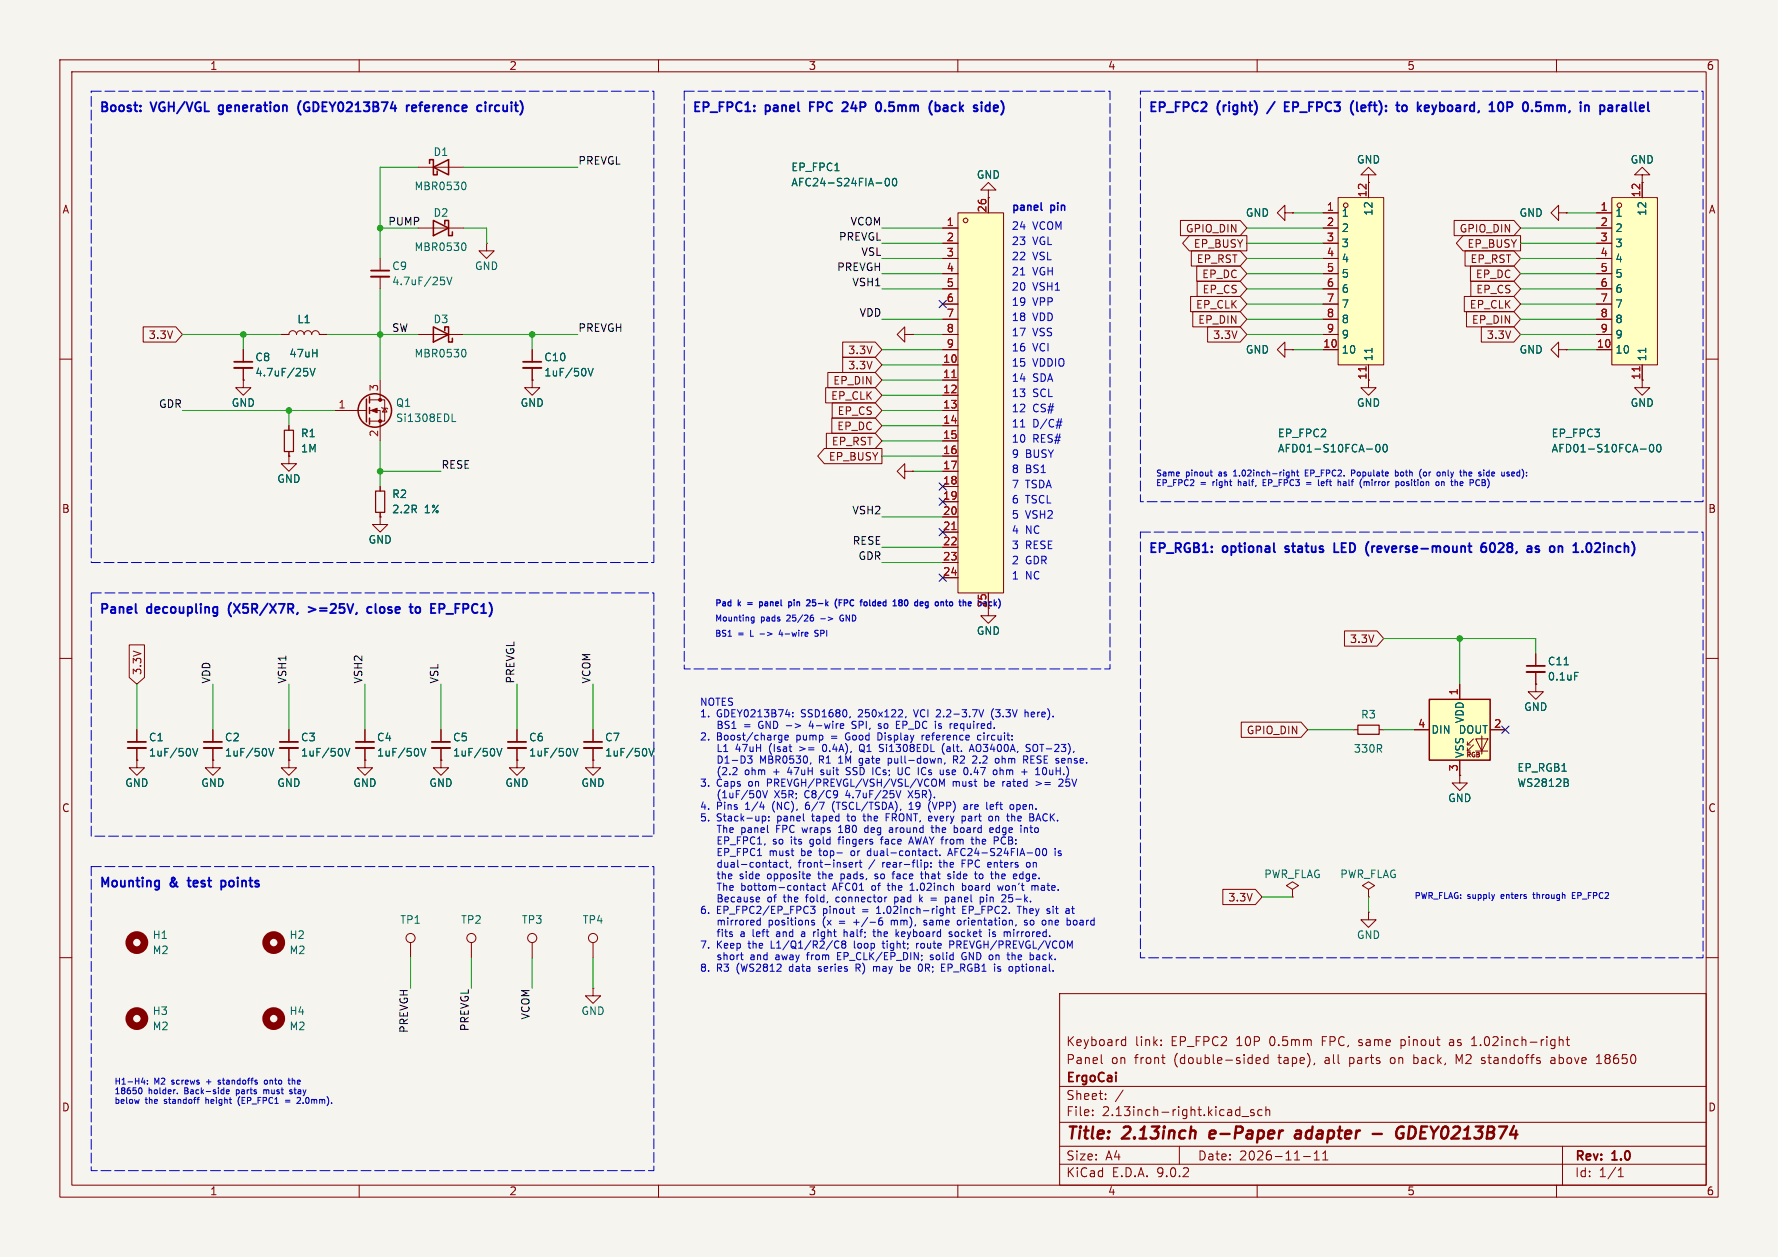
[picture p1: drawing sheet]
<svg xmlns="http://www.w3.org/2000/svg" width="297mm" height="210mm" viewBox="0 0 297 210" stroke-linecap="round" stroke-linejoin="round" font-family="sans-serif">
<defs><g id="words">
<g font-size="2.8" fill="#840000">
<text x="178" y="190.9">Title:</text>
<text x="187.7" y="190.9">2.13inch</text>
<text x="202.9" y="190.9">e-Paper</text>
<text x="218" y="190.9">adapter</text>
<text x="236.5" y="190.9">GDEY0213B74</text>
</g>
<g font-size="2.1" fill="#0000c2">
<text x="16.5" y="18.8">Boost:</text>
<text x="25.4" y="18.8">VGH/VGL</text>
<text x="37.3" y="18.8">generation</text>
<text x="51.1" y="18.8">(GDEY0213B74</text>
<text x="69.8" y="18.8">reference</text>
<text x="82.3" y="18.8">circuit)</text>
<text x="115.6" y="18.8">EP_FPC1:</text>
<text x="127.9" y="18.8">panel</text>
<text x="135.9" y="18.8">FPC</text>
<text x="142.1" y="18.8">24P</text>
<text x="148.3" y="18.8">0.5mm</text>
<text x="157.7" y="18.8">(back</text>
<text x="165.8" y="18.8">side)</text>
<text x="191.8" y="18.8">EP_FPC2</text>
<text x="203.4" y="18.8">(right)</text>
<text x="215.9" y="18.8">EP_FPC3</text>
<text x="227.5" y="18.8">(left):</text>
<text x="235.9" y="18.8">to</text>
<text x="239.9" y="18.8">keyboard,</text>
<text x="252.6" y="18.8">10P</text>
<text x="258.8" y="18.8">0.5mm,</text>
<text x="269" y="18.8">in</text>
<text x="272.8" y="18.8">parallel</text>
<text x="191.8" y="92.5">EP_RGB1:</text>
<text x="204.4" y="92.5">optional</text>
<text x="215.4" y="92.5">status</text>
<text x="224.2" y="92.5">LED</text>
<text x="230.1" y="92.5">(reverse-mount</text>
<text x="250" y="92.5">6028,</text>
<text x="258.3" y="92.5">as</text>
<text x="262.7" y="92.5">on</text>
<text x="267.2" y="92.5">1.02inch)</text>
<text x="16.5" y="102.6">Panel</text>
<text x="24.7" y="102.6">decoupling</text>
<text x="38.8" y="102.6">(X5R/X7R,</text>
<text x="52.8" y="102.6">&gt;=25V,</text>
<text x="63.3" y="102.6">close</text>
<text x="71.1" y="102.6">to</text>
<text x="75.1" y="102.6">EP_FPC1)</text>
<text x="16.5" y="148.3">Mounting</text>
<text x="28.5" y="148.3">&amp;</text>
<text x="32.2" y="148.3">test</text>
<text x="38.2" y="148.3">points</text>
</g>
<g font-size="2.1" fill="#840000">
<text x="178" y="178">Panel</text>
<text x="178" y="175">Keyboard</text>
<text x="185.6" y="178">on</text>
<text x="189.6" y="175">link:</text>
<text x="189.6" y="178">front</text>
<text x="195.7" y="175">EP_FPC2</text>
<text x="196.3" y="178">(double-sided</text>
<text x="206.7" y="175">10P</text>
<text x="212.3" y="175">0.5mm</text>
<text x="213.8" y="178">tape),</text>
<text x="221.2" y="175">FPC,</text>
<text x="221.7" y="178">all</text>
<text x="225.9" y="178">parts</text>
<text x="227.5" y="175">same</text>
<text x="233" y="178">on</text>
<text x="234.7" y="175">pinout</text>
<text x="237" y="178">back,</text>
<text x="243" y="175">as</text>
<text x="244.2" y="178">M2</text>
<text x="246.8" y="175">1.02inch-right</text>
<text x="248.6" y="178">standoffs</text>
<text x="260.4" y="178">above</text>
<text x="268.2" y="178">18650</text>
<text x="178" y="184">Sheet:</text>
<text x="178" y="181.2">ErgoCai</text>
<text x="178" y="186.7">File:</text>
<text x="184.1" y="186.7">2.13inch-right.kicad_sch</text>
<text x="178" y="196.9">KiCad</text>
<text x="178" y="194.1">Size:</text>
<text x="184.7" y="194.1">A4</text>
<text x="185.7" y="196.9">E.D.A.</text>
<text x="193.3" y="196.9">9.0.2</text>
<text x="200" y="194.1">Date:</text>
<text x="207" y="194.1">2026-11-11</text>
<text x="263" y="194.3">Rev:</text>
<text x="263" y="196.9">Id:</text>
<text x="267.1" y="196.9">1/1</text>
<text x="269.4" y="194.3">1.0</text>
</g>
<g font-size="1.8" fill="#840000">
<text x="35" y="11.9">1</text>
<text x="85" y="11.9">2</text>
<text x="135" y="11.9">3</text>
<text x="185" y="11.9">4</text>
<text x="235" y="11.9">5</text>
<text x="285" y="11.9">6</text>
<text x="10.3" y="35.9">A</text>
<text x="285.3" y="35.9">A</text>
<text x="198" y="39.1">GPIO_DIN</text>
<text x="199.3" y="41.6">EP_BUSY</text>
<text x="243.7" y="39.1">GPIO_DIN</text>
<text x="245" y="41.6">EP_BUSY</text>
<text x="199.8" y="44.1">EP_RST</text>
<text x="200.7" y="46.7">EP_DC</text>
<text x="245.5" y="44.1">EP_RST</text>
<text x="246.4" y="46.7">EP_DC</text>
<text x="199.7" y="51.8">EP_CLK</text>
<text x="200.8" y="49.2">EP_CS</text>
<text x="245.4" y="51.8">EP_CLK</text>
<text x="246.5" y="49.2">EP_CS</text>
<text x="24.7" y="56.8">3.3V</text>
<text x="141.6" y="59.4">3.3V</text>
<text x="200.1" y="54.3">EP_DIN</text>
<text x="202.5" y="56.8">3.3V</text>
<text x="245.8" y="54.3">EP_DIN</text>
<text x="248.3" y="56.8">3.3V</text>
<text x="139.1" y="64.5">EP_DIN</text>
<text x="141.6" y="61.9">3.3V</text>
<text x="228.3" y="63.5" transform="rotate(-90 228.3 63.5)">11</text>
<text x="274.1" y="63.5" transform="rotate(-90 274.1 63.5)">11</text>
<text x="138.7" y="67">EP_CLK</text>
<text x="139.8" y="69.5">EP_CS</text>
<text x="138.4" y="77.2">EP_BUSY</text>
<text x="138.9" y="74.6">EP_RST</text>
<text x="139.8" y="72.1">EP_DC</text>
<text x="10.3" y="85.9">B</text>
<text x="285.3" y="85.9">B</text>
<text x="225.4" y="107.6">3.3V</text>
<text x="23.8" y="112.9" transform="rotate(-90 23.8 112.9)">3.3V</text>
<text x="208.2" y="122.9">GPIO_DIN</text>
<text x="10.3" y="135.9">C</text>
<text x="285.3" y="135.9">C</text>
<text x="205.1" y="150.8">3.3V</text>
<text x="10.3" y="185.9">D</text>
<text x="285.3" y="185.9">D</text>
<text x="35" y="199.9">1</text>
<text x="85" y="199.9">2</text>
<text x="135" y="199.9">3</text>
<text x="185" y="199.9">4</text>
<text x="235" y="199.9">5</text>
<text x="285" y="199.9">6</text>
</g>
<g font-size="1.8" fill="#006464">
<text x="72.3" y="26.3">D1</text>
<text x="132.1" y="28.8">EP_FPC1</text>
<text x="226.6" y="27.5">GND</text>
<text x="272.3" y="27.5">GND</text>
<text x="69.1" y="32">MBR0530</text>
<text x="132.1" y="31.3">AFC24-S24FIA-00</text>
<text x="163.1" y="30.1">GND</text>
<text x="72.3" y="36.4">D2</text>
<text x="208" y="36.4">GND</text>
<text x="224" y="36.4">1</text>
<text x="224" y="39">2</text>
<text x="224" y="41.5">3</text>
<text x="229.5" y="36.2" transform="rotate(-90 229.5 36.2)">12</text>
<text x="253.7" y="36.4">GND</text>
<text x="269.7" y="36.4">1</text>
<text x="269.7" y="39">2</text>
<text x="269.7" y="41.5">3</text>
<text x="275.2" y="36.2" transform="rotate(-90 275.2 36.2)">12</text>
<text x="65.4" y="45.3">C9</text>
<text x="65.4" y="47.9">4.7uF/25V</text>
<text x="69.1" y="42.1">MBR0530</text>
<text x="79.2" y="45.3">GND</text>
<text x="224" y="44">4</text>
<text x="224" y="46.6">5</text>
<text x="269.7" y="44">4</text>
<text x="269.7" y="46.6">5</text>
<text x="224" y="49.1">6</text>
<text x="224" y="51.7">7</text>
<text x="269.7" y="49.1">6</text>
<text x="269.7" y="51.7">7</text>
<text x="48.2" y="59.9">47uH</text>
<text x="49.6" y="54.2">L1</text>
<text x="69.1" y="59.9">MBR0530</text>
<text x="72.3" y="54.2">D3</text>
<text x="208" y="59.3">GND</text>
<text x="224" y="54.2">8</text>
<text x="224" y="56.7">9</text>
<text x="224" y="59.3">10</text>
<text x="253.7" y="59.3">GND</text>
<text x="269.7" y="54.2">8</text>
<text x="269.7" y="56.7">9</text>
<text x="269.7" y="59.3">10</text>
<text x="42.6" y="60.6">C8</text>
<text x="42.6" y="63.1">4.7uF/25V</text>
<text x="90.8" y="60.6">C10</text>
<text x="90.8" y="63.1">1uF/50V</text>
<text x="229.5" y="60.5" transform="rotate(-90 229.5 60.5)">11</text>
<text x="275.2" y="60.5" transform="rotate(-90 275.2 60.5)">11</text>
<text x="38.6" y="68.2">GND</text>
<text x="66" y="68.2">Q1</text>
<text x="66" y="70.7">Si1308EDL</text>
<text x="86.9" y="68.2">GND</text>
<text x="226.6" y="68.2">GND</text>
<text x="272.3" y="68.2">GND</text>
<text x="50.2" y="73.3">R1</text>
<text x="50.2" y="75.8">1M</text>
<text x="213.4" y="73.3">EP_FPC2</text>
<text x="213.4" y="75.8">AFD01-S10FCA-00</text>
<text x="259.1" y="73.3">EP_FPC3</text>
<text x="259.1" y="75.8">AFD01-S10FCA-00</text>
<text x="46.2" y="80.9">GND</text>
<text x="65.4" y="83.4">R2</text>
<text x="65.4" y="86">2.2R</text>
<text x="70.9" y="86">1%</text>
<text x="61.5" y="91">GND</text>
<text x="163.1" y="106.3">GND</text>
<text x="258.5" y="111.4">C11</text>
<text x="258.5" y="113.9">0.1uF</text>
<text x="254.5" y="119">GND</text>
<text x="24.8" y="124.1">C1</text>
<text x="37.5" y="124.1">C2</text>
<text x="50.2" y="124.1">C3</text>
<text x="62.9" y="124.1">C4</text>
<text x="75.6" y="124.1">C5</text>
<text x="88.3" y="124.1">C6</text>
<text x="101" y="124.1">C7</text>
<text x="226" y="126">330R</text>
<text x="227.3" y="120.2">R3</text>
<text x="239" y="122.8">DIN</text>
<text x="243.6" y="122.8">DOUT</text>
<text x="244.7" y="120.9" transform="rotate(-90 244.7 120.9)">VDD</text>
<text x="20.8" y="131.7">GND</text>
<text x="24.8" y="126.6">1uF/50V</text>
<text x="33.5" y="131.7">GND</text>
<text x="37.5" y="126.6">1uF/50V</text>
<text x="46.2" y="131.7">GND</text>
<text x="50.2" y="126.6">1uF/50V</text>
<text x="58.9" y="131.7">GND</text>
<text x="62.9" y="126.6">1uF/50V</text>
<text x="71.6" y="131.7">GND</text>
<text x="75.6" y="126.6">1uF/50V</text>
<text x="84.3" y="131.7">GND</text>
<text x="88.3" y="126.6">1uF/50V</text>
<text x="97" y="131.7">GND</text>
<text x="101" y="126.6">1uF/50V</text>
<text x="244.7" y="126.7" transform="rotate(-90 244.7 126.7)">VSS</text>
<text x="253.4" y="129.1">EP_RGB1</text>
<text x="253.4" y="131.7">WS2812B</text>
<text x="241.8" y="134.2">GND</text>
<text x="211.1" y="146.9">PWR_FLAG</text>
<text x="223.8" y="146.9">PWR_FLAG</text>
<text x="66.8" y="154.5">TP1</text>
<text x="76.9" y="154.5">TP2</text>
<text x="87.1" y="154.5">TP3</text>
<text x="97.2" y="154.5">TP4</text>
<text x="25.4" y="159.6">M2</text>
<text x="25.4" y="157.1">H1</text>
<text x="48.3" y="159.6">M2</text>
<text x="48.3" y="157.1">H2</text>
<text x="226.6" y="157.1">GND</text>
<text x="25.4" y="172.3">M2</text>
<text x="25.4" y="169.8">H3</text>
<text x="48.3" y="172.3">M2</text>
<text x="48.3" y="169.8">H4</text>
<text x="97" y="169.8">GND</text>
</g>
<g font-size="1.8" fill="#0f0f0f">
<text x="96.5" y="27.6">PREVGL</text>
<text x="64.8" y="37.8">PUMP</text>
<text x="140" y="40.3">PREVGL</text>
<text x="142" y="37.8">VCOM</text>
<text x="139.7" y="45.4">PREVGH</text>
<text x="142.3" y="47.9">VSH1</text>
<text x="143.8" y="42.8">VSL</text>
<text x="143.5" y="53">VDD</text>
<text x="65.4" y="55.5">SW</text>
<text x="96.5" y="55.5">PREVGH</text>
<text x="26.5" y="68.2">GDR</text>
<text x="73.7" y="78.4">RESE</text>
<text x="142.3" y="86">VSH2</text>
<text x="142.3" y="91.1">RESE</text>
<text x="143.3" y="93.6">GDR</text>
<text x="35.2" y="114.3" transform="rotate(-90 35.2 114.3)">VDD</text>
<text x="47.9" y="114.3" transform="rotate(-90 47.9 114.3)">VSH1</text>
<text x="60.6" y="114.3" transform="rotate(-90 60.6 114.3)">VSH2</text>
<text x="73.3" y="114.3" transform="rotate(-90 73.3 114.3)">VSL</text>
<text x="86" y="114.3" transform="rotate(-90 86 114.3)">PREVGL</text>
<text x="98.7" y="114.3" transform="rotate(-90 98.7 114.3)">VCOM</text>
<text x="68.2" y="172.7" transform="rotate(-90 68.2 172.7)">PREVGH</text>
<text x="78.4" y="172.4" transform="rotate(-90 78.4 172.4)">PREVGL</text>
<text x="88.6" y="170.4" transform="rotate(-90 88.6 170.4)">VCOM</text>
</g>
<g font-size="1.8" fill="#a90000">
<text x="164.8" y="35.6" transform="rotate(-90 164.8 35.6)">26</text>
<text x="221.5" y="35.3">1</text>
<text x="228.3" y="33.1" transform="rotate(-90 228.3 33.1)">12</text>
<text x="267.3" y="35.3">1</text>
<text x="274.1" y="33.1" transform="rotate(-90 274.1 33.1)">12</text>
<text x="158" y="37.8">1</text>
<text x="158" y="40.4">2</text>
<text x="221.5" y="37.8">2</text>
<text x="221.5" y="40.4">3</text>
<text x="267.3" y="37.8">2</text>
<text x="267.3" y="40.4">3</text>
<text x="158" y="42.9">3</text>
<text x="158" y="45.5">4</text>
<text x="221.5" y="42.9">4</text>
<text x="221.5" y="45.5">5</text>
<text x="267.3" y="42.9">4</text>
<text x="267.3" y="45.5">5</text>
<text x="158" y="48">5</text>
<text x="158" y="50.5">6</text>
<text x="158" y="53.1">7</text>
<text x="221.5" y="48">6</text>
<text x="221.5" y="50.5">7</text>
<text x="221.5" y="53.1">8</text>
<text x="267.3" y="48">6</text>
<text x="267.3" y="50.5">7</text>
<text x="267.3" y="53.1">8</text>
<text x="158" y="55.6">8</text>
<text x="158" y="58.2">9</text>
<text x="220.9" y="58.2">10</text>
<text x="221.5" y="55.6">9</text>
<text x="266.7" y="58.2">10</text>
<text x="267.3" y="55.6">9</text>
<text x="63.2" y="65.5" transform="rotate(-90 63.2 65.5)">3</text>
<text x="157.4" y="60.7">10</text>
<text x="157.4" y="63.2">11</text>
<text x="157.4" y="65.8">12</text>
<text x="56.4" y="68.3">1</text>
<text x="157.4" y="68.3">13</text>
<text x="157.4" y="70.9">14</text>
<text x="63.2" y="73.1" transform="rotate(-90 63.2 73.1)">2</text>
<text x="157.4" y="73.4">15</text>
<text x="157.4" y="75.9">16</text>
<text x="157.4" y="78.5">17</text>
<text x="157.4" y="81">18</text>
<text x="157.4" y="83.6">19</text>
<text x="157.4" y="86.1">20</text>
<text x="157.4" y="88.6">21</text>
<text x="157.4" y="91.2">22</text>
<text x="157.4" y="93.7">23</text>
<text x="157.4" y="96.3">24</text>
<text x="164.8" y="101.6" transform="rotate(-90 164.8 101.6)">25</text>
<text x="243.6" y="116.3" transform="rotate(-90 243.6 116.3)">1</text>
<text x="236.8" y="121.7">4</text>
<text x="249.5" y="121.7">2</text>
<text x="243.6" y="129" transform="rotate(-90 243.6 129)">3</text>
</g>
<g font-size="1.8" fill="#0000c2">
<text x="168.9" y="35.3">panel</text>
<text x="175.6" y="35.3">pin</text>
<text x="168.9" y="38.5">24</text>
<text x="168.9" y="41">23</text>
<text x="172.5" y="38.5">VCOM</text>
<text x="172.5" y="41">VGL</text>
<text x="168.9" y="43.6">22</text>
<text x="168.9" y="46.1">21</text>
<text x="172.5" y="43.6">VSL</text>
<text x="172.5" y="46.1">VGH</text>
<text x="168.9" y="48.6">20</text>
<text x="168.9" y="51.2">19</text>
<text x="168.9" y="53.7">18</text>
<text x="172.5" y="48.6">VSH1</text>
<text x="172.5" y="51.2">VPP</text>
<text x="172.5" y="53.7">VDD</text>
<text x="168.9" y="58.8">16</text>
<text x="168.9" y="56.3">17</text>
<text x="172.5" y="58.8">VCI</text>
<text x="172.5" y="56.3">VSS</text>
<text x="168.9" y="61.3">15</text>
<text x="168.9" y="63.9">14</text>
<text x="172.5" y="61.3">VDDIO</text>
<text x="172.5" y="63.9">SDA</text>
<text x="168.9" y="66.4">13</text>
<text x="168.9" y="69">12</text>
<text x="168.9" y="71.5">11</text>
<text x="172.5" y="66.4">SCL</text>
<text x="172.5" y="69">CS#</text>
<text x="172.5" y="71.5">D/C#</text>
<text x="168.9" y="76.6">9</text>
<text x="168.9" y="74">10</text>
<text x="171.3" y="76.6">BUSY</text>
<text x="172.5" y="74">RES#</text>
<text x="168.9" y="81.7">7</text>
<text x="168.9" y="79.1">8</text>
<text x="171.3" y="81.7">TSDA</text>
<text x="171.3" y="79.1">BS1</text>
<text x="168.9" y="84.2">6</text>
<text x="168.9" y="86.7">5</text>
<text x="168.9" y="89.3">4</text>
<text x="171.3" y="84.2">TSCL</text>
<text x="171.3" y="86.7">VSH2</text>
<text x="171.3" y="89.3">NC</text>
<text x="168.9" y="91.8">3</text>
<text x="168.9" y="94.4">2</text>
<text x="171.3" y="91.8">RESE</text>
<text x="171.3" y="94.4">GDR</text>
<text x="168.9" y="96.9">1</text>
<text x="171.3" y="96.9">NC</text>
</g>
<g font-size="1.7" fill="#0000c2">
<text x="116.8" y="118.2">NOTES</text>
<text x="116.8" y="120.2">1.</text>
<text x="116.8" y="124">2.</text>
<text x="119.7" y="120.2">GDEY0213B74:</text>
<text x="119.7" y="124">Boost/charge</text>
<text x="120.2" y="122.1">BS1</text>
<text x="120.2" y="126">L1</text>
<text x="123.5" y="126">47uH</text>
<text x="124.9" y="122.1">=</text>
<text x="127.5" y="122.1">GND -&gt;</text>
<text x="129.2" y="126">(Isat</text>
<text x="133.2" y="124">pump</text>
<text x="134" y="120.2">SSD1680,</text>
<text x="134.5" y="126">&gt;=</text>
<text x="136.4" y="122.1">4-wire</text>
<text x="138.6" y="126">0.4A),</text>
<text x="139.1" y="124">=</text>
<text x="141.8" y="124">Good</text>
<text x="143.7" y="122.1">SPI,</text>
<text x="143.7" y="120.2">250x122,</text>
<text x="145" y="126">Q1</text>
<text x="147.4" y="124">Display</text>
<text x="148.3" y="122.1">so</text>
<text x="148.5" y="126">Si1308EDL</text>
<text x="151.5" y="122.1">EP_DC is</text>
<text x="153.3" y="120.2">VCI 2.2-3.7V</text>
<text x="154.9" y="124">reference</text>
<text x="159.2" y="126">(alt.</text>
<text x="160.9" y="122.1">required.</text>
<text x="164.1" y="126">AO3400A,</text>
<text x="164.5" y="124">circuit:</text>
<text x="166.5" y="120.2">(3.3V</text>
<text x="172.4" y="120.2">here).</text>
<text x="173.7" y="126">SOT-23),</text>
<text x="116.8" y="131.8">3.</text>
<text x="119.7" y="131.8">Caps</text>
<text x="120.2" y="127.9">D1-D3</text>
<text x="120.2" y="129.8">(2.2</text>
<text x="125" y="129.8">ohm</text>
<text x="125.2" y="131.8">on</text>
<text x="127.5" y="127.9">MBR0530,</text>
<text x="128.5" y="131.8">PREVGH/PREVGL/VSH/VSL/VCOM</text>
<text x="129.9" y="129.8">+</text>
<text x="132.5" y="129.8">47uH</text>
<text x="137.6" y="127.9">R1</text>
<text x="138.3" y="129.8">suit</text>
<text x="141.1" y="127.9">1M</text>
<text x="142.7" y="129.8">SSD</text>
<text x="144.7" y="127.9">gate</text>
<text x="147.4" y="129.8">ICs;</text>
<text x="149.7" y="127.9">pull-down,</text>
<text x="151.8" y="129.8">UC</text>
<text x="155.4" y="129.8">ICs</text>
<text x="159.3" y="129.8">use</text>
<text x="159.7" y="131.8">must</text>
<text x="160.9" y="127.9">R2</text>
<text x="163.5" y="129.8">0.47</text>
<text x="164.3" y="127.9">2.2</text>
<text x="165.2" y="131.8">be</text>
<text x="168.3" y="127.9">ohm</text>
<text x="168.4" y="131.8">rated</text>
<text x="168.6" y="129.8">ohm</text>
<text x="173.2" y="127.9">RESE sense.</text>
<text x="173.5" y="129.8">+</text>
<text x="174.2" y="131.8">&gt;=</text>
<text x="176.1" y="129.8">10uH.)</text>
<text x="178.3" y="131.8">25V</text>
<text x="116.8" y="135.6">4.</text>
<text x="116.8" y="137.6">5.</text>
<text x="119.7" y="135.6">Pins</text>
<text x="119.7" y="137.6">Stack-up:</text>
<text x="120.2" y="133.7">(1uF/50V</text>
<text x="124.6" y="135.6">1/4</text>
<text x="129.3" y="135.6">(NC),</text>
<text x="130" y="137.6">panel</text>
<text x="130" y="133.7">X5R;</text>
<text x="135.1" y="135.6">6/7</text>
<text x="135.2" y="133.7">C8/C9</text>
<text x="136" y="137.6">taped</text>
<text x="139.8" y="135.6">(TSCL/TSDA),</text>
<text x="142.1" y="137.6">to</text>
<text x="142.3" y="133.7">4.7uF/25V</text>
<text x="145" y="137.6">the</text>
<text x="148.9" y="137.6">FRONT, every</text>
<text x="152.8" y="135.6">19</text>
<text x="152.9" y="133.7">X5R).</text>
<text x="156.2" y="135.6">(VPP)</text>
<text x="162.1" y="137.6">part</text>
<text x="162.4" y="135.6">are</text>
<text x="166.4" y="135.6">left</text>
<text x="166.8" y="137.6">on</text>
<text x="170.1" y="137.6">the</text>
<text x="170.6" y="135.6">open.</text>
<text x="174" y="137.6">BACK.</text>
<text x="120.2" y="139.5">The</text>
<text x="120.2" y="141.4">EP_FPC1,</text>
<text x="120.2" y="143.4">EP_FPC1</text>
<text x="124.4" y="139.5">panel</text>
<text x="129.1" y="143.4">must</text>
<text x="129.7" y="141.4">so</text>
<text x="130.4" y="139.5">FPC</text>
<text x="132.9" y="141.4">its</text>
<text x="134.6" y="143.4">be</text>
<text x="135" y="139.5">wraps</text>
<text x="136.3" y="141.4">gold</text>
<text x="137.9" y="143.4">top-</text>
<text x="141.3" y="141.4">fingers</text>
<text x="141.3" y="139.5">180</text>
<text x="143.3" y="143.4">or</text>
<text x="145.8" y="139.5">deg</text>
<text x="146.3" y="143.4">dual-contact.</text>
<text x="148.6" y="141.4">face</text>
<text x="150.2" y="139.5">around</text>
<text x="153.5" y="141.4">AWAY from</text>
<text x="157.5" y="139.5">the</text>
<text x="160.1" y="143.4">AFC24-S24FIA-00</text>
<text x="161.4" y="139.5">board</text>
<text x="164.4" y="141.4">the</text>
<text x="167.6" y="139.5">edge</text>
<text x="168.3" y="141.4">PCB:</text>
<text x="173" y="139.5">into</text>
<text x="120.2" y="145.3">dual-contact,</text>
<text x="120.2" y="147.2">the</text>
<text x="120.2" y="149.2">The</text>
<text x="124.2" y="147.2">side</text>
<text x="124.4" y="149.2">bottom-contact</text>
<text x="129" y="147.2">opposite</text>
<text x="134" y="145.3">front-insert</text>
<text x="137.7" y="147.2">the</text>
<text x="139.9" y="149.2">AFC01</text>
<text x="141.6" y="147.2">pads,</text>
<text x="146.6" y="149.2">of</text>
<text x="147.5" y="147.2">so</text>
<text x="148.4" y="145.3">rear-flip:</text>
<text x="149.5" y="149.2">the</text>
<text x="150.7" y="147.2">face</text>
<text x="153.4" y="149.2">1.02inch</text>
<text x="155.7" y="147.2">that</text>
<text x="158.1" y="145.3">the</text>
<text x="160.4" y="147.2">side</text>
<text x="162.1" y="145.3">FPC</text>
<text x="162.3" y="149.2">board</text>
<text x="165.2" y="147.2">to</text>
<text x="166.6" y="145.3">enters</text>
<text x="168.1" y="147.2">the</text>
<text x="168.6" y="149.2">won't</text>
<text x="172" y="147.2">edge.</text>
<text x="173.3" y="145.3">on</text>
<text x="174.4" y="149.2">mate.</text>
<text x="116.8" y="153">6.</text>
<text x="119.7" y="153">EP_FPC2/EP_FPC3</text>
<text x="120.2" y="151.1">Because</text>
<text x="120.2" y="155">mirrored</text>
<text x="128.8" y="151.1">of</text>
<text x="129" y="155">positions</text>
<text x="131.7" y="151.1">the</text>
<text x="135.6" y="151.1">fold,</text>
<text x="137.6" y="153">pinout</text>
<text x="138.2" y="155">(x</text>
<text x="140.8" y="151.1">connector</text>
<text x="143.7" y="155">+/-6</text>
<text x="144.3" y="153">=</text>
<text x="147" y="153">1.02inch-right</text>
<text x="150.2" y="155">mm),</text>
<text x="150.8" y="151.1">pad</text>
<text x="155.2" y="151.1">k</text>
<text x="155.9" y="155">same</text>
<text x="157.3" y="151.1">=</text>
<text x="159.9" y="151.1">panel</text>
<text x="161.5" y="153">EP_FPC2.</text>
<text x="161.8" y="155">orientation,</text>
<text x="166" y="151.1">pin</text>
<text x="169.8" y="151.1">25-k.</text>
<text x="171" y="153">They</text>
<text x="173.2" y="155">so</text>
<text x="176.1" y="153">sit</text>
<text x="176.4" y="155">one</text>
<text x="179.4" y="153">at</text>
<text x="180.7" y="155">board</text>
<text x="116.8" y="158.8">7.</text>
<text x="119.7" y="158.8">Keep</text>
<text x="120.2" y="156.9">fits</text>
<text x="120.2" y="160.7">short</text>
<text x="124.3" y="156.9">a</text>
<text x="125.2" y="158.8">the</text>
<text x="125.9" y="160.7">and</text>
<text x="126.5" y="156.9">left</text>
<text x="129.1" y="158.8">L1/Q1/R2/C8</text>
<text x="130.3" y="160.7">away</text>
<text x="130.7" y="156.9">and</text>
<text x="135" y="156.9">a</text>
<text x="135.8" y="160.7">from</text>
<text x="137.3" y="156.9">right</text>
<text x="141" y="160.7">EP_CLK/EP_DIN;</text>
<text x="142.6" y="156.9">half;</text>
<text x="143.2" y="158.8">loop</text>
<text x="147.8" y="156.9">the</text>
<text x="148.2" y="158.8">tight;</text>
<text x="151.7" y="156.9">keyboard</text>
<text x="154" y="158.8">route</text>
<text x="156.8" y="160.7">solid</text>
<text x="159.8" y="158.8">PREVGH/PREVGL/VCOM</text>
<text x="160.8" y="156.9">socket</text>
<text x="162.3" y="160.7">GND on</text>
<text x="167.7" y="156.9">is</text>
<text x="170.4" y="160.7">the</text>
<text x="170.4" y="156.9">mirrored.</text>
<text x="174.3" y="160.7">back.</text>
<text x="116.8" y="162.7">8.</text>
<text x="119.7" y="162.7">R3</text>
<text x="123.2" y="162.7">(WS2812</text>
<text x="132.2" y="162.7">data</text>
<text x="137.3" y="162.7">series</text>
<text x="143.7" y="162.7">R)</text>
<text x="146.8" y="162.7">may</text>
<text x="151.6" y="162.7">be</text>
<text x="154.8" y="162.7">0R;</text>
<text x="158.9" y="162.7">EP_RGB1</text>
<text x="167.9" y="162.7">is</text>
<text x="170.6" y="162.7">optional.</text>
</g>
<g font-size="1.4" fill="#0000c2">
<text x="193" y="79.9">Same</text>
<text x="193" y="81.6">EP_FPC2</text>
<text x="198.1" y="79.9">pinout</text>
<text x="200.5" y="81.6">=</text>
<text x="202.8" y="81.6">right</text>
<text x="203.8" y="79.9">as</text>
<text x="206.5" y="79.9">1.02inch-right</text>
<text x="207.3" y="81.6">half,</text>
<text x="211.7" y="81.6">EP_FPC3</text>
<text x="218.7" y="79.9">EP_FPC2.</text>
<text x="219.2" y="81.6">=</text>
<text x="221.4" y="81.6">left</text>
<text x="225" y="81.6">half</text>
<text x="226.7" y="79.9">Populate</text>
<text x="228.9" y="81.6">(mirror</text>
<text x="234.3" y="79.9">both</text>
<text x="235.2" y="81.6">position</text>
<text x="238.6" y="79.9">(or</text>
<text x="241.8" y="79.9">only</text>
<text x="242.1" y="81.6">on</text>
<text x="245" y="81.6">the</text>
<text x="245.9" y="79.9">the</text>
<text x="248.3" y="81.6">PCB)</text>
<text x="249.3" y="79.9">side</text>
<text x="253.3" y="79.9">used):</text>
<text x="119.4" y="101.4">Pad</text>
<text x="123.4" y="101.4">k</text>
<text x="125.3" y="101.4">=</text>
<text x="127.7" y="101.4">panel</text>
<text x="133" y="101.4">pin</text>
<text x="136.4" y="101.4">25-k</text>
<text x="141.5" y="101.4">(FPC</text>
<text x="146.2" y="101.4">folded</text>
<text x="152.1" y="101.4">180</text>
<text x="156.1" y="101.4">deg</text>
<text x="159.9" y="101.4">onto</text>
<text x="119.4" y="106.4">BS1</text>
<text x="119.4" y="103.9">Mounting</text>
<text x="123.3" y="106.4">=</text>
<text x="125.6" y="106.4">L</text>
<text x="127.1" y="103.9">pads</text>
<text x="127.4" y="106.4">-&gt;</text>
<text x="130.9" y="106.4">4-wire</text>
<text x="131.7" y="103.9">25/26</text>
<text x="137.1" y="106.4">SPI</text>
<text x="137.5" y="103.9">-&gt;</text>
<text x="141" y="103.9">GND</text>
<text x="236.2" y="150.2">PWR_FLAG: supply</text>
<text x="251" y="150.2">enters</text>
<text x="256.6" y="150.2">through</text>
<text x="263.3" y="150.2">EP_FPC2</text>
<text x="19" y="181.5">H1-H4:</text>
<text x="19" y="183.2">18650</text>
<text x="19" y="184.8">below</text>
<text x="24.3" y="184.8">the</text>
<text x="24.8" y="183.2">holder.</text>
<text x="25.8" y="181.5">M2</text>
<text x="27.7" y="184.8">standoff</text>
<text x="28.9" y="181.5">screws</text>
<text x="31" y="183.2">Back-side</text>
<text x="34.8" y="184.8">height</text>
<text x="34.9" y="181.5">+</text>
<text x="37.2" y="181.5">standoffs</text>
<text x="39.9" y="183.2">parts</text>
<text x="40.5" y="184.8">(EP_FPC1</text>
<text x="44.7" y="183.2">must</text>
<text x="45.1" y="181.5">onto</text>
<text x="49.4" y="183.2">stay</text>
<text x="49.5" y="181.5">the</text>
<text x="50.9" y="184.8">2.0mm).</text>
</g>
<text font-size="1.4" fill="#840000" x="164.4" y="101.4">the</text>
<text font-size="1.1" fill="#840000" x="244.8" y="126.7">RGB</text>
</g></defs>
<path d="M0 0h297v210h-297z" fill="#f5f4ef" stroke="#f5f4ef" stroke-width=".17"/>
<g fill="none" stroke="#840000" stroke-width=".17">
<path d="M10 10h277v190h-277zM12 12h273v186h-273zM60 10v2M110 10v2M160 10v2M210 10v2M260 10v2M214.6 35.6v-1.3l-1.2 1.3 1.2 1.2v-1.2h1.3M215.9 35.6h.1M10 60h2M285 60h2M10 110h2"/>
<path d="M285 110h2M48.3 121.9v2.1M48.3 125v2M61 121.9v2.1M61 125v2M10 160h2M177 166h108v32h-108zM184 176.2v1.3l.2 .2M187.5 174.6h.5M187.5 173.8h.5M188 173.2v1.5M194 174.6v.1"/>
<path d="M194 173.8v.1M194 176.7h.6M194.5 177.7h.1M209.8 177.2l.7-.1v-.3l-.5-.1-.2 .2 .1 .7h.6M211.8 176.8l-.4-.1-.3 .3v.4l.1 .2h.6M211.8 176.2v1.5M232.3 176.8v.8M234 173.7v1.5M234 174.6l.2 .1M234.2 173.7l-.2 .1M236.2 177.6l.4 .1M236.2 176.2v1.5"/>
<path d="M236.6 176.7l-.4 .1M242.6 173.7l-.4 .1M242.7 174.1h-.4a.29 .29 0 0 0-.2 .3 .29 .29 0 0 0 .2 .3h.4M243.7 177.3l-.5-1.1v1.5M245.8 174.7h.9M245.8 173.6l.4-.4v1.5M247.7 176.7l.3 .1M247.7 177.2l.3 .1M248 177.6l-.4 .1M259.1 176.8l.4-.1 .2 .2M259.7 177.1h-.5a.29 .29 0 0 0-.2 .3 .29 .29 0 0 0 .2 .3l.5-.1M260.5 173.8l.2-.1 .3 .1 .1 .9"/>
<path d="M260.5 173.2v1.5M261.6 173.7h.6M261.8 173.2v1.3l.1 .1 .3 .1M266.7 177.7h.8M266.7 176.6l.4-.4v1.5M285 160h2M60 198v2M110 198v2M160 198v2M177 194.5h108M177 191.5h108M177 187.5h108"/>
<path d="M177 181.5h108M182.5 186.3v.1M182.5 185.5v.1M184.7 183.6v.1M184.7 182.8v.1M187.6 182.1l-1.3 2M197 191.5v3M207.5 186.5h1.1M209.5 185.5l-.4-.1-.2 .2 .1 .2 .5 .2v.3h-.6M210 198v2M210.8 185.5l-.4-.1-.3 .3v.4l.1 .2h.6M211.5 185.5l.2-.1 .3 .1 .1 .9"/>
<path d="M211.5 184.9v1.5M217.7 193.2h1.2M219.5 193.8h.9M219.5 192.7l.5-.4v1.5M221 193.8h.8M221 192.7l.4-.4v1.5M260 198v2M261 191.5v6.5M270.3 196.6h.9M270.3 195.5l.4-.4v1.5"/>
</g>
<path d="M202.2 189l-.2 .9 .3 .3M203 189.4l-.9 .1M216.5 189l.2-.1 .6 .1M217.3 189.4h-.7a.4 .4 0 0 0-.3 .4 .4 .4 0 0 0 .2 .4l.7-.1M229.3 189.4h1.5M234.5 188.3a1.02 1.02 0 0 0-1.1 .3 1.02 1.02 0 0 0-.1 1.1 .66 .66 0 0 0 1.1 .3l.1-.6h-.4M235.9 188.2h-.4l-.3 2 .8-.1" fill="none" stroke="#840000" stroke-width=".4"/>
<circle cx="22.9" cy="170.2" r="1.27" fill="none" stroke="#840000" stroke-width="1.3"/>
<path d="M46.7 124h3.1M59.4 124h3.1" fill="none" stroke="#840000" stroke-width=".3"/>
<path d="M46.7 125h3.1M59.4 125h3.1" fill="none" stroke="#840000" stroke-width=".33"/>
<path d="M57.6 125l.4 1.3 .4-1.3M70.3 125l.4 1.3 .4-1.3" fill="none" stroke="#006464" stroke-width=".17"/>
<path d="M223.5 33h7.6v28h-7.6z" fill="#ffffc2"/>
<g fill="none" stroke="#840000" stroke-width=".17">
<path d="M221 35.6h2.5M221 38.1h2.5M223.5 33h7.6v28h-7.6zM228.6 30.5v2.5M260.3 35.6v-1.3l-1.2 1.3 1.2 1.2v-1.2h1.3M261.6 35.6h.1M274.3 29.2h1.3l-1.3-1.3-1.3 1.3h1.3v1.3M274.3 30.5h.1M221 40.6h2.5M221 43.2h2.5M221 45.7h2.5M221 48.3h2.5"/>
<path d="M221 50.8h2.5M221 53.3h2.5M221 55.9h2.5M221 58.4h2.5M260.3 58.4v-1.2l-1.2 1.2 1.2 1.3v-1.3h1.3M261.6 58.4h.1M228.6 61v2.5M274.3 63.5v1.3h1.3l-1.3 1.2-1.3-1.2h1.3"/>
<circle cx="224.8" cy="34.3" r=".38"/>
</g>
<path d="M229.2 58.2v.7M228.3 75h1M229.9 74.4l.2-.2a.68 .68 0 0 1 .4 .7 .68 .68 0 0 1-.4 .6l-.2-.1-.1-.4zM231.1 74.4l.2-.2a.68 .68 0 0 1 .5 .7 .68 .68 0 0 1-.5 .6l-.2-.1-.1-.4z" fill="none" stroke="#006464" stroke-width=".17"/>
<path d="M228.2 61.3v.7" fill="none" stroke="#a90000" stroke-width=".17"/>
<path d="M269.2 33h7.7v28h-7.7z" fill="#ffffc2"/>
<g fill="none" stroke="#840000" stroke-width=".17">
<path d="M228.6 29.2h1.3l-1.3-1.3-1.3 1.3h1.3v1.3M228.6 30.5h.1M266.7 35.6h2.5M266.7 38.1h2.5M269.2 33h7.7v28h-7.7zM274.3 30.5v2.5M266.7 40.6h2.5M266.7 43.2h2.5M266.7 45.7h2.5M266.7 48.3h2.5M266.7 50.8h2.5M266.7 53.3h2.5"/>
<path d="M266.7 55.9h2.5M266.7 58.4h2.5M274.3 61v2.5M256.5 114.3v1.3h1.3l-1.3 1.2-1.2-1.2h1.2M256.5 114.3h.1M256.5 109.2v2.1M256.5 112.3v2M226.1 121.9h.7M230.4 121.9h.7M243.8 129.5v1.3h1.3l-1.3 1.3-1.2-1.3h1.2M243.8 129.5h.1M215.9 148.6l1-.6-1-.7-1 .7 1 .6v1.3"/>
<path d="M215.9 149.9h.1M228.6 152.4v1.3h1.3l-1.3 1.2-1.3-1.2h1.3M228.6 152.4h.1M228.6 148.6l1-.6-1-.7-1 .7 1 .6v1.3M228.6 149.9h.1"/>
<circle cx="270.5" cy="34.3" r=".38"/>
</g>
<path d="M274.9 58.2v.7M274 75h1M275.6 74.4l.2-.2a.68 .68 0 0 1 .5 .7 .68 .68 0 0 1-.5 .6l-.2-.1-.1-.4zM276.9 74.4l.1-.2a.68 .68 0 0 1 .5 .7 .68 .68 0 0 1-.5 .6l-.1-.1-.2-.4zM261.3 111.1h.7M263 112.3h.6" fill="none" stroke="#006464" stroke-width=".17"/>
<path d="M273.9 61.3v.7" fill="none" stroke="#a90000" stroke-width=".17"/>
<path d="M226.8 121.2h3.6v1.5h-3.6z" fill="none" stroke="#840000" stroke-width=".2"/>
<path d="M255 111.3h3.1" fill="none" stroke="#840000" stroke-width=".3"/>
<path d="M255 112.3h3.1" fill="none" stroke="#840000" stroke-width=".33"/>
<path d="M238.8 116.8h10.1v10.2h-10.1z" fill="#ffffc2"/>
<g fill="none" stroke="#840000" stroke-width=".17">
<path d="M165.1 31.8h1.3l-1.3-1.3-1.3 1.3h1.3v1.2M165.1 33h.1M151.1 55.9v-1.3l-1.2 1.3 1.2 1.3v-1.3h1.3M152.4 55.9h.1M151.1 78.7v-1.2l-1.2 1.2 1.2 1.3v-1.3h1.3M152.4 78.7h.1M165.1 101.6v1.3h1.3l-1.3 1.2-1.3-1.2h1.3M243.8 114.3v2.5M236.2 121.9h2.6M243.8 127v2.5M245.1 124.5h.5M245.1 125.5h.5"/>
<path d="M246.1 123.4l-1 1.1v-.5M246.1 124.5l-1 1v-.5M246.5 123.4h2l-1 2.1zM246.5 125.5h2M247.5 122.9v3.1M248.9 121.9h2.6"/>
</g>
<path d="M238.8 116.8h10.1v10.2h-10.1z" fill="none" stroke="#840000" stroke-width=".25"/>
<path d="M261.9 130.8l.1 .2-.1 .3M261.9 130.2v.4" fill="none" stroke="#006464" stroke-width=".17"/>
<path d="M160 35.6h7.6v63.5h-7.6z" fill="#ffffc2"/>
<g fill="none" stroke="#840000" stroke-width=".17">
<path d="M69.8 38.1h7.7M69.8 27.9h7.7M157.5 38.1h2.5M160 35.6h7.6v63.5h-7.6zM165.1 33h.1M165.1 33v2.6M197.2 36.8h10l1.1 1.3-1.1 1.3h-10zM198.7 39.4h9.6v2.5h-9.6l-1.2-1.3zM215.9 35.6h.1M221 38.1h2.5M221 35.6h2.5M228.6 30.5h.1"/>
<path d="M228.6 30.5v2.5M242.9 36.8h10l1.1 1.3-1.1 1.3h-10zM244.4 39.4h9.6v2.5h-9.6l-1.1-1.3zM261.6 35.6h.1M266.7 38.1h2.5M266.7 35.6h2.5M274.3 30.5h.1M274.3 30.5v2.5M23.9 54.6h5.5l1.1 1.3-1.1 1.3h-5.5zM40.6 58.4v2.1M47 55.9h1.3a.64 .64 0 0 1 .6-.7 .64 .64 0 0 1 .6 .7 .64 .64 0 0 1 .7-.7 .64 .64 0 0 1 .6 .7 .64 .64 0 0 1 .6-.7 .64 .64 0 0 1 .7 .7 .64 .64 0 0 1 .6-.7 .64 .64 0 0 1 .6 .7h1.3M63.5 43.2v2"/>
<path d="M63.5 46.2v2.1M69.8 55.9h7.7M81.3 40.6v1.3h1.2l-1.2 1.3-1.3-1.3h1.3M81.3 40.6h.1M88.9 58.4v2.1M140.8 57.1h5.4l1.1 1.3-1.1 1.3h-5.4zM140.8 59.7h5.4l1.1 1.3-1.1 1.2h-5.4zM152.4 55.9h.1M157.5 40.6h2.5M157.5 43.2h2.5M157.5 45.7h2.5M157.5 48.3h2.5"/>
<path d="M157.5 50.8h2.5M157.5 53.3h2.5M157.5 55.9h2.5M157.5 58.4h2.5M198.9 49.5h8.3l1.1 1.3-1.1 1.3h-8.3zM199 41.9h8.2l1.1 1.3-1.1 1.3h-8.2zM199.2 52.1h8l1.1 1.2-1.1 1.3h-8zM199.9 44.4h7.3l1.1 1.3-1.1 1.3h-7.3zM200 47h7.2l1.1 1.3-1.1 1.2h-7.2zM201.7 54.6h5.5l1.1 1.3-1.1 1.3h-5.5zM214.6 58.4v-1.2l-1.2 1.2 1.2 1.3v-1.3h1.3M215.9 58.4h.1"/>
<path d="M221 40.6h2.5M221 43.2h2.5M221 45.7h2.5M221 48.3h2.5M221 50.8h2.5M221 53.3h2.5M221 55.9h2.5M221 58.4h2.5M244.6 49.5h8.3l1.1 1.3-1.1 1.3h-8.3zM244.7 41.9h8.2l1.1 1.3-1.1 1.3h-8.2zM245 52.1h7.9l1.1 1.2-1.1 1.3h-7.9zM245.6 44.4h7.3l1.1 1.3-1.1 1.3h-7.3z"/>
<path d="M245.7 47h7.2l1.1 1.3-1.1 1.2h-7.2zM247.4 54.6h5.5l1.1 1.3-1.1 1.3h-5.5zM261.6 58.4h.1M266.7 40.6h2.5M266.7 43.2h2.5M266.7 45.7h2.5M266.7 48.3h2.5M266.7 50.8h2.5M266.7 53.3h2.5M266.7 55.9h2.5M266.7 58.4h2.5M40.6 63.5v1.3h1.3l-1.3 1.2-1.2-1.2h1.2"/>
<path d="M40.6 63.5h.1M40.6 61.5v2M48.3 76.2v1.3h1.2l-1.2 1.2-1.3-1.2h1.3M48.3 76.2h.1M48.3 71.1v.8M48.3 75.4v.8M55.9 68.6h5.3M61.7 66.8h2.6v3.6h-2.6M61.7 68.6h1.8v5.1M63.5 63.5v3.3M63.8 68.1l.1 .1h.7l.2 .1M64.3 68.2l.3 .6h-.7z"/>
<path d="M88.9 63.5v1.3h1.3l-1.3 1.2-1.3-1.2h1.3M88.9 63.5h.1M88.9 61.5v2M137.7 74.9h9.6v2.6h-9.6l-1.1-1.3zM137.9 64.8h8.3l1.1 1.2-1.1 1.3h-8.3zM138 72.4h8.2l1.1 1.3-1.1 1.2h-8.2zM138.3 62.2h7.9l1.1 1.3-1.1 1.3h-7.9zM138.9 69.8h7.3l1.1 1.3-1.1 1.3h-7.3zM139 67.3h7.2l1.1 1.3-1.1 1.3h-7.2zM152.4 78.7h.1M157.5 61h2.5M157.5 63.5h2.5"/>
<path d="M157.5 66h2.5M157.5 68.6h2.5M157.5 71.1h2.5M157.5 73.7h2.5M157.5 76.2h2.5M157.5 78.7h2.5M228.6 61v3.8h1.3l-1.3 1.2-1.3-1.2h1.3M274.3 61v2.5M63.5 86.4v1.2h1.3l-1.3 1.3-1.3-1.3h1.3M63.5 86.4h.1M63.5 81.3v.7M63.5 85.6v.8"/>
<path d="M157.5 81.3h2.5M157.5 83.8h2.5M157.5 86.4h2.5M157.5 88.9h2.5M157.5 91.4h2.5M157.5 94h2.5M157.5 96.5h2.5M165.1 99.1v2.5M21.6 107.7h2.5v5.5l-1.2 1.1-1.3-1.1zM224.6 105.4h5.4l1.1 1.3-1.1 1.3h-5.4zM243.8 114.3v2.5M256.5 114.3h.1"/>
<path d="M256.5 109.2v2.1M256.5 112.3v2M22.9 127v1.3h1.2l-1.2 1.2-1.3-1.2h1.3M22.9 127h.1M22.9 121.9v2.1M22.9 125v2M35.6 127v1.3h1.2l-1.2 1.2-1.3-1.2h1.3M35.6 127h.1M35.6 121.9v2.1M35.6 125v2M48.3 127v1.3h1.2l-1.2 1.2-1.3-1.2h1.3M48.3 127h.1"/>
<path d="M48.3 121.9v2.1M48.3 125v2M61 127v1.3h1.2l-1.2 1.2-1.3-1.2h1.3M61 127h.1M61 121.9v2.1M61 125v2M73.7 127v1.3h1.2l-1.2 1.2-1.3-1.2h1.3M73.7 127h.1M73.7 121.9v2.1M73.7 125v2M86.4 127v1.3h1.2l-1.2 1.2-1.3-1.2h1.3M86.4 127h.1"/>
<path d="M86.4 121.9v2.1M86.4 125v2M99.1 127v1.3h1.2l-1.2 1.2-1.3-1.2h1.3M99.1 127h.1M99.1 121.9v2.1M99.1 125v2M207.3 120.6h10l1.1 1.3-1.1 1.3h-10zM236.2 121.9h2.6M243.8 129.5h.1M243.8 127v2.5M248.9 121.9h2.6M68.6 157.5v2.5"/>
<path d="M78.7 157.5v2.5M88.9 157.5v2.5M99.1 157.5v2.5M204.3 148.6h5.4l1.1 1.3-1.1 1.2h-5.4zM99.1 165.1v1.3h1.2l-1.2 1.2-1.3-1.2h1.3M99.1 165.1h.1"/>
<circle cx="161.3" cy="36.8" r=".38"/>
<circle cx="68.6" cy="156.7" r=".76"/>
<circle cx="78.7" cy="156.7" r=".76"/>
<circle cx="88.9" cy="156.7" r=".76"/>
<circle cx="99.1" cy="156.7" r=".76"/>
</g>
<path d="M159 63.1h.7M228.2 61.3v.7M273.9 61.3v.7M159 88.5h.7" fill="none" stroke="#a90000" stroke-width=".17"/>
<g fill="none" stroke="#006464" stroke-width=".17">
<path d="M77.5 30.4a.79 .79 0 0 1 0 1.3M146.3 30.6h1M148 29.9l.2-.1a.68 .68 0 0 1 .4 .6 .68 .68 0 0 1-.4 .7l-.2-.2-.1-.3zM149.2 29.9l.2-.1a.68 .68 0 0 1 .4 .6 .68 .68 0 0 1-.4 .7 .84 .84 0 0 1-.2-1.2zM73.6 46.3h.6M74 46.8l.3 .2v.3l-.3 .3M74.6 46.3l.5 1.3 .4-1.3M77.5 58.4a.79 .79 0 0 1 0 1.2M77.5 40.6a.79 .79 0 0 1 0 1.3M229.2 58.2v.7M274.9 58.2v.7M50.8 61.5h.6"/>
<path d="M51.2 62l.2 .3v.3l-.2 .2M51.8 61.5l.4 1.3 .4-1.3M75.5 70.4h.6M98.2 61.5l.5 1.3 .4-1.3M228.3 75h1M229.9 74.4l.2-.2a.68 .68 0 0 1 .4 .7 .68 .68 0 0 1-.4 .6l-.2-.1-.1-.4zM231.1 74.4l.2-.2a.68 .68 0 0 1 .5 .7 .68 .68 0 0 1-.5 .6l-.2-.1-.1-.4zM274 75h1M275.6 74.4l.2-.2a.68 .68 0 0 1 .5 .7 .68 .68 0 0 1-.5 .6l-.2-.1-.1-.4zM276.9 74.4l.1-.2a.68 .68 0 0 1 .5 .7 .68 .68 0 0 1-.5 .6l-.1-.1-.2-.4zM261.3 111.1h.7M263 112.3h.6"/>
<path d="M32.2 125l.4 1.3 .4-1.3M44.9 125l.4 1.3 .4-1.3M57.6 125l.4 1.3 .4-1.3M70.3 125l.4 1.3 .4-1.3M83 125l.4 1.3 .4-1.3M95.7 125l.4 1.3 .4-1.3M108.4 125l.4 1.3 .4-1.3M261.9 130.8l.1 .2-.1 .3M261.9 130.2v.4"/>
</g>
<path d="M62 45.2h3M39.1 60.5h3.1M87.4 60.5h3M21.3 124h3.1M34 124h3.1M72.1 124h3.1M84.8 124h3.1M97.5 124h3.1" fill="none" stroke="#840000" stroke-width=".3"/>
<path d="M62 46.2h3M39.1 61.5h3.1M87.4 61.5h3M21.3 125h3.1M34 125h3.1M72.1 125h3.1M84.8 125h3.1M97.5 125h3.1" fill="none" stroke="#840000" stroke-width=".33"/>
<path d="M47.5 71.9h1.5v3.5h-1.5zM62.7 82h1.6v3.6h-1.6z" fill="none" stroke="#840000" stroke-width=".2"/>
<g fill="none" stroke="#840000" stroke-width=".25">
<path d="M71.8 27.3v-.6h.6v2.5h.6v-.6M72.4 27.9l2.5-1.2v2.5zM72.4 36.8l2.5 1.3-2.5 1.3zM74.3 37.5v-.7h.6v2.6h.7v-.7M72.4 54.6l2.5 1.3-2.5 1.3zM74.3 55.2v-.6h.6v2.6h.7v-.7M61.2 66.7v3.8M61.7 66.3v1M61.7 68.1v1M61.7 69.9v1"/>
<circle cx="62.6" cy="68.6" r="2.79"/>
</g>
<g fill="#840000" stroke="#840000" stroke-width=".17">
<path d="M62 68.6l1-.4v.8z"/>
<circle cx="63.5" cy="66.8" r=".25"/>
<circle cx="63.5" cy="70.4" r=".25"/>
</g>
<g fill="none" stroke="#840000" stroke-width="1.3">
<circle cx="22.9" cy="157.5" r="1.27"/>
<circle cx="45.7" cy="157.5" r="1.27"/>
<circle cx="45.7" cy="170.2" r="1.27"/>
</g>
<g fill="none" stroke="#009600" stroke-width=".17">
<path d="M63.5 38.1h6.3M69.8 27.9h-6.3v15.3M77.5 38.1h3.8v2.5M77.5 27.9h19M147.3 38.1h10.2M208.3 38.1h12.7M215.9 35.6h5.1M254 38.1h12.7M261.6 35.6h5.1M30.5 55.9h16.5M40.6 55.9v2.5M54.6 55.9h15.2"/>
<path d="M63.5 48.3v15.2M77.5 55.9h19M88.9 55.9v2.5M147.3 45.7h10.2M147.3 43.2h10.2M147.3 40.6h10.2M147.3 53.3h10.2M147.3 58.4h10.2M147.3 48.3h10.2M152.4 55.9h5.1M208.3 55.9h12.7M208.3 45.7h12.7"/>
<path d="M208.3 43.2h12.7M208.3 40.6h12.7M208.3 53.3h12.7M208.3 50.8h12.7M208.3 48.3h12.7M215.9 58.4h5.1M254 55.9h12.7M254 45.7h12.7M254 43.2h12.7M254 40.6h12.7M254 53.3h12.7M254 50.8h12.7"/>
<path d="M254 48.3h12.7M261.6 58.4h5.1M30.5 68.6h25.4M48.3 68.6v2.5M63.5 73.7v7.6M63.5 78.7h10.2M147.3 68.6h10.2M147.3 63.5h10.2M147.3 66h10.2M147.3 61h10.2M147.3 76.2h10.2M147.3 73.7h10.2"/>
<path d="M147.3 71.1h10.2M152.4 78.7h5.1M147.3 94h10.2M147.3 91.4h10.2M147.3 86.4h10.2M22.9 114.3v7.6M35.6 114.3v7.6M48.3 114.3v7.6M61 114.3v7.6M73.7 114.3v7.6M86.4 114.3v7.6M99.1 114.3v7.6"/>
<path d="M231.1 106.7h25.4v2.5M243.8 106.7v7.6M218.4 121.9h7.7M231.1 121.9h5.1M210.8 149.9h5.1M228.6 149.9v2.5M68.6 160v5.1M78.7 160v5.1M88.9 160v5.1M99.1 160v5.1"/>
</g>
<path d="M156.9 50.2l1.2 1.2M158.1 50.2l-1.2 1.2M156.9 88.3l1.2 1.2M156.9 95.9l1.2 1.2M156.9 83.2l1.2 1.2M156.9 80.7l1.2 1.2M158.1 88.3l-1.2 1.2M158.1 95.9l-1.2 1.2M158.1 83.2l-1.2 1.2M158.1 80.7l-1.2 1.2M250.9 121.3l1.2 1.2M252.1 121.3l-1.2 1.2" fill="none" stroke="#000084" stroke-width=".17"/>
<g fill="none" stroke="#0000c2" stroke-width=".17">
<path d="M170.5 45.9h.7M170.5 71.3h.7M176.4 71h.9M176.5 70.5h.9M177.3 70l-.4 1.6M202.1 78.9h.4M202.3 79.5h.2M206 79.5h.6M206.2 78.7l-.2 .1M215.8 79l.4-.1v.6M215.8 78.5v1M216.6 78.9h.3"/>
<path d="M216.7 78.5v.9l.2 .1M218 79h.4M218.5 78.5h-.5v1h.5M225.8 79.1l.4-.1 .1-.4-.5-.1v1M233.1 78.9h.3l.2 .2-.1 .4h-.4M233.1 78.5v1M237.4 79.9h.1M237.4 78.4l-.1 .2M238.2 79l-.2-.1-.2 .2 .1 .4 .3-.1M241 78.9v.6M241.4 78.9l-.4 .1M244.8 78.9l.2 .1v.5"/>
<path d="M245.5 78.9l-.1 .1v.4l.1 .1M245.9 79.1l-.5 .1M248.3 79.3l.2 .2h.3M248.5 80h.1M248.8 78.9h-.3l-.2 .2M248.8 78.5v1M253 79l-.1-.1-.4 .1 .1 .5h.4M253 79.1l-.5 .1M254.2 78.4l.2 .2M206.9 80.1v1M211 80.1v1h.5M218.2 80.6h.8"/>
<path d="M218.2 80.9h.8M220.2 80.1v.9M220.8 80.5v.6h.3M221.2 80.7l-.5 .1M223.9 80.5v.6M224.8 80.8h-.3l-.1 .1v.2h.4M227.9 80.5v.6M228.3 80.6v.5M233.5 80.5l.2 .2v.2l-.2 .2M234.1 80.6l.1-.1 .3 .1v.5l-.4-.1zM240.4 80.7l-.1 .3M240.8 80.6l.4-.1v.6"/>
<path d="M240.8 80.5v.6M242.5 80.1v.9M243 80.1v1M244.3 81.1h-.3M244.4 80.7l-.5 .1M247.6 80.1v1h.3M247.6 80.6h.3M247.9 80.6l.1 .1M248 80.6h-.1M125.5 103.6l.2 .2 .3-.1M126 103.1v.8l-.2 .2-.3-.1M126 103.1h-.3l-.2 .2"/>
<path d="M127 105.9h.7M130.4 105.3l-.3 .7h.7M132.4 119.7v.1M132.4 119v.1M135.5 103.1l.3 .1 .1 .1v.4l-.4 .1M135.8 102.8h-.3M136.7 105.3l-.6 .1v.3l.5 .2 .1 .2-.2 .2h-.4M137.1 103.4h.8M140.6 102.8a.54 .54 0 0 0-.3 .5 .54 .54 0 0 0 .3 .5M142 119.7v.2M151.3 119.7l-.1 .2M152.6 118.6l.4 1.2"/>
<path d="M164.3 118.6l-.4 1.2M166 118.4a1.38 1.38 0 0 0 0 1.8M171.2 118.6v1.2M171.2 119.1l.2-.1h.3v.8M124.5 128.7v.6M125.6 126.9v.5M125.6 126.3l-.4 .5M126.8 120.8v.6l.3 .3M126.9 134.8h.8M127.3 136.4v1.2M127.3 136.4h.4l.2 .2-.1 .5h-.5M127.4 132.1l.4 1.2 .4-1.2"/>
<path d="M127.5 127.2l-.4-.9v1.2M127.5 134.4v.8M128.4 137v.2M128.4 136.4v.1M128.6 124.7l-.1 .5 .3 .8M129.2 129h.9M129.4 132.1l.8 1.2M129.7 137.9v1.2M130 123.4l.3 .2h.3M130.2 132.1l-.8 1.2M130.6 122.8v1l-.2 .2h-.3M130.6 122.9l-.3-.1-.3 .3"/>
<path d="M131.1 123.2l.6-.1-.1-.2-.3-.1-.2 .2 .1 .6h.4M131.9 128.2l-.3 .8h.7M133.6 124.8l.9 .3-.9 .4M134.2 139.1l.2-.6 .3 .6M134.5 132.4v.6l.3 .3M134.6 134.6l-.1 .1M134.6 134.3v.8M135.5 120.4l-.3 .9h.7M135.7 120.9v.8M136.9 126.9h.4M137.3 126.3h-.4v1.2M137.4 124.8l.1 .5 .2 .3 .3-.1 .1-.4"/>
<path d="M137.6 128.7l-.3-.1-.2 .2 .1 .2 .4 .1v.3h-.5M137.8 124.4l.2 .1 .1 .3M139.2 134.2l-.1 .7 .2 .7M140.1 139.1h.7M140.1 127.5h.7M140.4 139.8l-.3 .2v1M140.4 137.9v1.2M140.4 126.3v1.2M141.3 122.7v.6M141.4 128.7l.5 .2 .1 .3-.2 .2h-.5M141.6 132l-.3 .9h.7M143 120.6l-.5-.1-.2 .2 .1 .3 .5 .2v.4l-.1 .1-.5-.1"/>
<path d="M143.6 124.5a.81 .81 0 0 0 .3 1.1 .4 .4 0 0 0 .5-.4l-.1-.7M143.7 126.7l.4 .1M143.8 125.3l.6 .4M144.1 127.4l-.4 .1M144.1 126.7v1l-.1 .1-.3 .1M144.3 136v1l.2 .2M144.5 139h.5M144.5 138.3h.5M145 137.9v1.2M146.5 129.4h.5M146.7 122.4v1.2h.2M147.2 140v1"/>
<path d="M147.5 125.1l.1 .1-.1 .3M147.8 121l-.1 .5 .2 .2M148 136v1.2M148.4 126.8l.3-.1 .2 .2-.1 .5h-.4M149.7 120.5v1.2M150.8 121.1h.5M151.2 128.7l.3 .7M151.3 120.5h-.5v1.2M151.7 132.1l.8 1.2M151.9 135.2h.6M151.9 134.4l.3-.4v1.2M152.2 139.8l.4 1.2"/>
<path d="M152.5 132.1l-.8 1.2M152.9 139.8l.3 1.2M154 122.8v.8M154.1 122.9l-.1 .2M155.2 135.2l.3 .5M155.7 134l.4 1.2M155.9 139.1h.1M156.4 130.3a.81 .81 0 0 1-.3 1.1M156.4 137.9v1.2M156.9 138.5v.6M156.9 131.4v-1.2l.4 .8 .4-.8v1.2M157.5 125.7l.2 .3"/>
<path d="M157.9 127.4l-.2 .3M158.2 124.8h.5v.8M158.4 129l.2 .2-.2 .2M158.4 128.6l.1 .1M158.7 125.1h-.4l-.2 .2 .2 .3 .4-.1M159.2 130.6v.8M159.3 130.6l-.1 .1M159.3 126.3v1.2M159.6 126.9l.4 .6M159.9 126.9h-.6M160.5 121v.6M160.5 138.4v.6l.2 .1 .2-.1"/>
<path d="M161.1 126.8l-.7 .7h.7M161.2 136.4l.1 .5-.1 .2-.4 .1M161.2 134.4h.2l.2 .2v.6M161.6 135.2h-.4M161.6 134.7l-.4 .1M162 125.2h.6M162.3 124.4l.4 1.2M163 128.2l-.3 .8h.8M163.1 139.8v1.2M163.3 122.9v.6l.2 .1h.4M163.6 124.4a.4 .4 0 0 0-.5 .4v.4a.4 .4 0 0 0 .5 .4M163.7 127.4v.1"/>
<path d="M164.5 130.2v1.2M164.5 131.3l.3 .1M164.8 130.6h-.3M164.8 134v1.1M165.4 136.4h.3l.1 .2-.1 .4-.3 .2M166 134.6l-.2-.2h-.2l-.2 .2 .1 .6h.4M166 134.7l-.6 .1M166.9 138.3h-.3l-.2 .2 .1 .5h.4M166.9 137.9v1.2M167.2 128.6l.4 .2v.6M167.4 126.3v1.2M167.5 126.8h-.1"/>
<path d="M167.9 130.6l-.4 .2M168.3 136v1M169 136v1.2M169.1 136.4h.4v.8M169.1 134.4l.2 .3v.3l-.2 .2M169.9 135.2h.3M169.9 134.4v1.2M170.2 134.4l-.3 .1M172 138.3h.5M172.2 137.9v1l.3 .2M172.2 126.9h.4M172.8 126.3h-.6v1.2h.6"/>
<path d="M173 129.4h.7M173.1 130.6l.9 .3-.9 .3M173.1 137.2l.4-1.2 .4 1.2M173.1 128.5l-.1 .1M173.2 136.8h.5M173.3 124.5l-.2-.1a.4 .4 0 0 0-.6 .4v.4a.4 .4 0 0 0 .3 .4 .4 .4 0 0 0 .5-.2M173.3 128.2v1.2M175.3 128.6l.1 .8h.4M177.5 130.7l-.7 .7h.8M123.6 146.8h.1M123.7 146.1v.3M123.8 156.1v.3"/>
<path d="M125.5 159.9v.4M125.8 155.3v1l.2 .2M127 154.5h-.1M127 153.3v1.2M128.3 146.1l-.1 .5 .1 .2h.3M128.3 150v.6M128.7 142.2v.8M128.7 142.2v.1M129.2 141h.1M129.2 140.3v.3M130 159.5l-.4 .1M130 159.9h-.3l-.1 .2v.2h.4"/>
<path d="M130.1 156h-.2l-.2 .2v.2l.4 .1M130.8 144.1h-.3l-.2 .2 .1 .5h.4M130.8 149.9h.5M131 149.5v1l.2 .2M131.2 144.1h.4M131.3 143.7v1l.3 .2M132.1 144.8l-.1 .3M132.2 140.2v.8M133.3 144.1h.5M133.9 156.4h.5M133.9 141.8v1.2M133.9 142.9l.4 .1"/>
<path d="M134.3 142.2h-.4M134.4 155.8v.7M134.4 156l-.5 .1M134.5 149.9h.5M134.7 159.5h.5M134.7 149.7v1M134.9 159.3v1M135.3 141.4h.4M135.3 140.3v.6l.4 .1M135.9 151.9l.2 .2v.4l-.2 .1h-.4M136 148v.7M136 148.7h-.1"/>
<path d="M136 148.2l-.1 .1M136.6 146h.5M136.7 155.3v.1M136.7 155.7v.8M136.8 145.6v1l.3 .2M136.9 142.8l.3 .2M137.1 148l-.3-.1-.3 .3 .2 .5h.4M137.5 147.9h.4M137.6 153.7l-.1 .5 .3 .7M137.6 147.5v1.1l.3 .1M139.2 148.4h.5M139.4 157.7a.48 .48 0 0 0 .1 .6 .48 .48 0 0 0 .6 0"/>
<path d="M139.5 147.5l-.4 1.2M139.9 159.7h.4M140 140.2h.4M140.2 154.3h.9M140.2 149.9h-.3l-.3 .2 .1 .5h.5M140.5 146.1l.3-.1 .3 .2-.2 .6h-.4M140.5 159.1h-.6v1.2h.6M141.1 155.7h.4v.8M141.1 157.2l.2 .2-.2 .3 .2 .3-.1 .4h-.4l-.1-.1-.1-.3 .1-.2M142.2 156l-.2 .2 .2 .3M142.2 155.7h-.1M142.2 142.3l-.1 .4 .3 .3 .3-.2v-.5"/>
<path d="M142.3 151.8h.5M142.6 154.1h.9M142.7 152.6h.1M142.7 157.2l.1 1.2M142.9 144.1v.8M143.1 153.6v.9M143.3 144.1l-.4 .2M143.5 144.1h.5M143.7 143.7v1l.3 .2M145.5 141.8v1.2M145.5 142.9l-.2 .1M145.7 148.1v.5l.2 .1h.2"/>
<path d="M145.8 155.7h.5M146.1 146.2l.6 .4-.2 .2h-.4M146.1 143.6l-1 1.6M146.1 156.5h.2M146.4 152.6h.7M146.6 146.1l-.3-.1-.2 .2M146.7 155.3v1.2M146.7 155.8l.1-.1h.3l.1 .8M146.7 151.6l-.3 .2M147.3 157.6h.5M147.4 153.9v.5l-.4 .1M147.5 144.1v.8"/>
<path d="M147.5 157.2v1l.2 .2M147.8 144.1l-.3 .2M148 140.6l-.1 .1 .1 .3M148.2 147.9h.5M148.5 148.7h.2M148.9 153.7v.8M149.4 153.9v.6M149.5 149.9h.3l.2 .2-.1 .5h-.4M149.5 149.9v1.2M149.8 146.6l.2 .2h.3M150.3 146.4h-.3l-.2 .1M150.6 155.8l.1 .6h.4"/>
<path d="M151.2 155.8v.2l-.6 .1M151.9 140.7h.6M152 148.7h.7M152.4 147.5v1.2M153.1 157.6v.8M153.2 157.7l-.1 .1M154.4 154.1l.4 .2v.2h-.4M154.6 145.6v1.2M154.8 146l.3 .2v.6M154.9 144.1l.1 .2-.1 .5M155.5 154.1l-.2 .2 .2 .2M155.5 144.8v.1"/>
<path d="M155.5 144.1v.2M155.9 159.6l-.3-.1-.2 .2 .1 .2 .4 .1v.3h-.5M156.1 142.2h.5M156.3 141.8v1l.3 .2M156.8 144.1h.5M157 143.7v1l.3 .2M157 142.8v.2M158.1 151.4v1.2M158.1 151.9l.2-.1 .3 .1 .1 .7M158.3 143l.4-1.2 .4 1.2M158.4 142.6h.6M158.7 157.8h.5l.1-.2v-.3l-.6-.1v1.2"/>
<path d="M159 156.1v.3M159 149.9h.5M159.1 151.8h.4M159.2 151.4v1l.3 .2M159.3 146v.8M159.5 150.2h-.4l-.2 .2 .2 .3 .4-.1M159.6 155.7h.3l.2 .2v.3l-.2 .3-.3-.1-.1-.2zM160.7 144.3h.4M160.8 148l.3-.1 .2 .3-.1 .5h-.4M160.8 147.5v1.2M160.8 151.4v1.2h.6M161.1 153.7v.8"/>
<path d="M161.2 159.8h.2l-.1 .5h-.4l-.2-.2M161.2 153.8l-.1 .2M161.9 148.1v.5M163.1 140.3l.1-.1 .3 .1 .1 .7M163.8 146l.3 .1 .1 .1-.1 .5-.3 .1M164.8 149.9v.8M165.4 149.9v.8M165.6 149.9l-.2 .1M166.1 144.1v.8M166.1 156.1l.2 .1-.2 .3M166.1 144.1v.1M167.2 140.3l.3 .7h.4"/>
<path d="M167.5 146l-.2 .2v.4l.2 .2M167.6 147.9l-.3 .8-.2-.5-.2 .5M167.9 146.3l-.6 .1M168 148.1v.5M168.7 149.9h.2l.3 .3-.1 .4-.4 .1M169.4 159.5l.2 .2v.6M169.9 155.7v.8M170 155.8l-.1 .1M170.3 151.4v1.2M171.1 153.9l.1 .2 .4 .2-.1 .2h-.4M171.5 147.2h.1M171.5 146.1l-.1 .1 .1 .6"/>
<path d="M171.7 144.1h.3l.1 .2-.1 .5-.3 .1M172.1 153.9v.5l.2 .1 .4-.1M172.6 144.1v.8M172.9 144.1l-.3 .1M173.2 159.6h.4l.1 .7M173.4 148.1v.6M173.7 159.8l-.5 .1M174.3 141.8h.1a.64 .64 0 0 1 .4 .6 .64 .64 0 0 1-.4 .6l-.1-.1M175.2 152.2l.2 .2-.2 .2M175.2 151.8l.1 .1M175.4 153.7l.3 .2v.6M176.3 141.8v.1"/>
<path d="M176.3 142.2v.8M177.2 142.2h-.3l-.1 .1v.2l.4 .1v.3h-.4M178.2 151.8h.2l.2 .2v.6M178.3 153.3v1.2M178.6 152.6h-.4M178.6 152.1l-.4 .1M179.5 153.7l.3 .1 .1 .2v.4l-.4 .1M249.7 149.4l-.3 .7M256 149.4h.4M262.7 149.6h.3M263.1 149.1h-.4v1h.4M136.7 162.2l.1 .1"/>
<path d="M136.8 161.5v.3M143 161.1v1.2M143 161.7h.5M146 161.5l-.1 .1M150.4 161.1v1.2M150.9 161.5l.1 .5-.1 .2-.4 .1M154.1 161.5l-.2 .7M157.3 162.3h.6M158.4 161.7h.4M158.4 161.1v1.2M166.7 161.8l.5 .2-.1 .2-.3 .1M166.7 161.5h.4"/>
<path d="M169.7 162.2h.4M169.7 161.5h.4M169.7 161.5v1.2M173.2 160.3h.5M23.2 183.7l-.1 .6M23.7 181.9v.6l-.2 .2h-.2M23.9 180.1l-.3 .7h.6M24.1 180.5v.6M24.6 181v.1M24.6 180.5v.1M29.6 182.6v.1M32.9 183.7h.4"/>
<path d="M34.4 183.3v1M34.4 183.7v.1M34.5 180.7h.7M36.4 181.1h.4M36.8 180.5h-.2l-.2 .1 .1 .1 .3 .1M37.8 182.4l.5-.1-.1-.2h-.2l-.2 .1 .1 .5h.3M39.5 182.1v1M39.5 182.7h.1M39.6 182.1h-.1M39.8 183.9l.1 .5 .2 .3M44.1 182.1v.6M44.2 180.6l.1-.1 .3 .1v.5l-.4-.1z"/>
<path d="M44.4 182.1l-.3 .1M47.7 183.8h.7M47.7 184.1h.7M48.1 180.5h.4M48.3 181.1h.2M48.8 182.1h-.3l-.1 .1v.2l.4 .1v.2h-.4M48.8 180.1v1M49.1 180.5l-.3 .1M50.2 183.8l-.6 .5h.6M54.6 183.2l.2 .2"/>
</g>
<g fill="none" stroke="#0000c2" stroke-width=".3">
<path d="M36.6 17.7v.8M50.2 16.9a1.75 1.75 0 0 0 0 2.3M67.9 17.6v1M68.4 17.6l-.3 .1-.2 .2M69.3 17.6h-.3l-.2 .2 .1 .7 .4 .1M69.5 17.9l-.7 .2M80 17.6l.4 .1M80.4 18.5l-.4 .1M81.1 17.1v.1M81.1 17.6v1M135.3 17.8h.5M136 17.1h-.7v1.5"/>
<path d="M140.8 17.1h.7M141.5 17.7l-.8 .9h.9M146.5 17.2l.3-.1a.95 .95 0 0 1 0 1.5l-.3-.1M155.5 18.9l.2 .3M155.7 16.9l-.2 .2M156.3 17.7l.4-.1 .3 .3v.4l-.2 .2h-.5M156.3 17.1v1.5M165.2 17.6h-.3l-.3 .3 .1 .6 .5 .1M212.9 17l-1.3 2M214.6 17.8h.5M215.3 17.1h-.7v1.5h.7M225.9 18.9l.2 .3"/>
<path d="M226.1 16.9l-.2 .2M226.7 17.1v1.3l.2 .2M233.2 17.6h.6M233.4 17.1v1.3l.1 .1 .3 .1M234.3 17.7l.2-.1 .4 .1 .1 .6-.1 .2-.4 .1-.2-.1zM238.5 17.6l.1 .1 .1 .2-.7 .2M238.6 18.5l-.1 .1M239.2 17.6l.4 1M239.4 19l-.2 .1M250.5 17.1h.3a.95 .95 0 0 1 0 1.5l-.3-.1M251.8 17.9h.5M252.3 17.1h-.5v1.5"/>
<path d="M256.6 17.1h.8M256.8 17.7h.3l.3 .2v.4l-.1 .2-.5 .1M258.1 17.6v1M258.2 17.7h-.1M267.3 17.7l.4-.1 .3 .3v.4l-.1 .2h-.6M267.3 17.6v1.5M271.4 17.6l.3 .2v.8M271.7 18.5l-.6 .1M271.7 17.9l-.6 .1M214.7 92.2l.1 .1M214.8 91.3v.4M222.9 90.7v1.6h.7"/>
<path d="M229.2 91.2v1.1M229.5 91.2l-.3 .3M248.1 90.7a.6 .6 0 0 0-.7 .7v.6l.2 .2 .4 .1 .2-.2 .1-.5-.2-.2-.4-.1-.3 .3M249.4 90.7h-.2a.95 .95 0 0 0 0 1.6h.2M257.1 91.3l-.4-.1-.2 .3 .1 .2 .5 .1v.4h-.6M266.6 90.7l-.2 .2M267.2 91.4l-.8 .9h.9M22.7 102.3l.2 .1M49.7 102.3l-.1 .3M51.5 101.4l1.2 .4-1.2 .5M62.1 101.5l-.5-.1-.3 .3v.4l.2 .2h.6M69.4 101.7l.3-.3 .4 .1 .1 .2v.4l-.1 .2-.4 .1-.3-.3"/>
<path d="M73.4 100.9h.6l.3 .3-.2 .4-.7 .1M31.3 147.1h.6M37 147.2l.4-.1 .3 .3M37 147.1v1.5M37.7 147.8l-.3 .3h-.4"/>
</g>
<g fill="none" stroke="#0000c2" stroke-width=".2">
<path d="M126.9 100.6v1M126.9 100.6h.3l.2 .1M127.4 101l-.2 .2h-.3M131.7 100.6h.3l.2 .1-.1 .5h-.4M135.7 101.1l.4 .1M136.2 100.2h-.5v.5l.4-.1M139.7 101.4l.1 .2M139.8 100.1l-.1 .2M140.2 100.7h.3M140.7 100.2h-.5v1M141 100.7h.4M141.4 100.2h-.4v1"/>
<path d="M145.3 100.2v.9l.1 .1M145.8 100.6v.5M151.2 100.3l.1-.1a.53 .53 0 0 1 .4 .5 .53 .53 0 0 1-.4 .5l-.2-.4zM154.7 100.6h.3M155 101.2h-.3M155 100.6v.8l-.3 .2M158.9 100.6l.2 .1v.3l-.2 .2M166.8 100.1a1.18 1.18 0 0 1 0 1.5"/>
</g>
<path d="M174 35.1h.1" fill="none" stroke="#0000c2" stroke-width=".25"/>
<path d="M15.2 15.2h94v78.8h-94zM114.3 15.2h71.1v96.6h-71.1zM190.5 15.2h94v68.6h-94zM15.2 99.1h94v40.6h-94zM190.5 88.9h94v71.1h-94zM15.2 144.8h94v50.8h-94z" fill="none" stroke="#0000c2" stroke-width=".17" stroke-dasharray="1.7 .6"/>
<g fill="#009600" stroke="#009600" stroke-width=".17">
<circle cx="63.5" cy="38.1" r=".46"/>
<circle cx="88.9" cy="55.9" r=".46"/>
<circle cx="63.5" cy="78.7" r=".46"/>
<circle cx="48.3" cy="68.6" r=".46"/>
<circle cx="40.6" cy="55.9" r=".46"/>
<circle cx="63.5" cy="55.9" r=".46"/>
<circle cx="243.8" cy="106.7" r=".46"/>
</g>
<use href="#words"/>
</svg>
